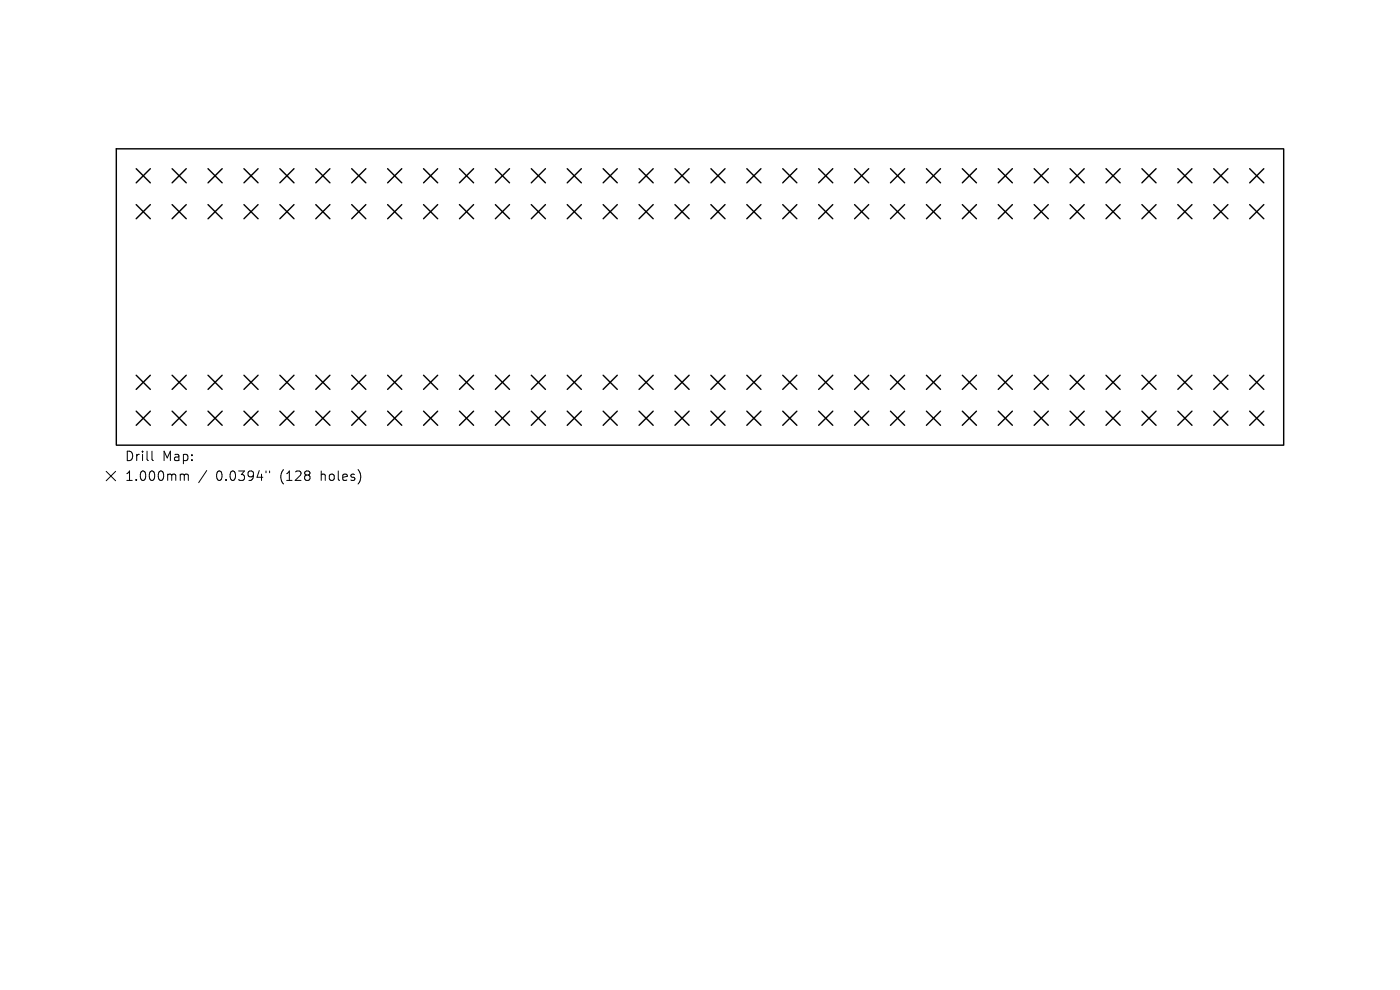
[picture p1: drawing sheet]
<svg xmlns="http://www.w3.org/2000/svg" width="297mm" height="210mm" viewBox="0 0 297 210" stroke-linecap="round" stroke-linejoin="round" font-family="sans-serif">
<defs><g id="words">
<g font-size="2.8">
<text x="26.5" y="98">Drill</text>
<text x="34.4" y="98">Map:</text>
<text x="26.5" y="102.2">1.000mm</text>
<text x="45.8" y="102.2">0.0394&quot;</text>
<text x="59.4" y="102.2">(128</text>
<text x="68.1" y="102.2">holes)</text>
</g>
</g></defs>
<g fill="none" stroke="#000" stroke-width=".3">
<path d="M24.7 31.6h247.6v62.8h-247.6zM28.9 35.8l3 3M31.9 35.8l-3 3M36.5 35.8l3 3M39.5 35.8l-3 3M44.1 35.8l3 3M47.1 35.8l-3 3M51.8 35.8l3 3M54.8 35.8l-3 3M59.4 35.8l3 3M62.4 35.8l-3 3M67 35.8l3 3"/>
<path d="M70 35.8l-3 3M74.6 35.8l3 3M77.6 35.8l-3 3M82.2 35.8l3 3M85.2 35.8l-3 3M89.9 35.8l3 3M92.9 35.8l-3 3M97.5 35.8l3 3M100.5 35.8l-3 3M105.1 35.8l3 3M108.1 35.8l-3 3M112.7 35.8l3 3"/>
<path d="M115.7 35.8l-3 3M120.3 35.8l3 3M123.3 35.8l-3 3M128 35.8l3 3M131 35.8l-3 3M135.6 35.8l3 3M138.6 35.8l-3 3M143.2 35.8l3 3M146.2 35.8l-3 3M150.8 35.8l3 3M153.8 35.8l-3 3M158.4 35.8l3 3"/>
<path d="M161.4 35.8l-3 3M166.1 35.8l3 3M169.1 35.8l-3 3M173.7 35.8l3 3M176.7 35.8l-3 3M181.3 35.8l3 3M184.3 35.8l-3 3M188.9 35.8l3 3M191.9 35.8l-3 3M196.5 35.8l3 3M199.5 35.8l-3 3M204.2 35.8l3 3"/>
<path d="M207.2 35.8l-3 3M211.8 35.8l3 3M214.8 35.8l-3 3M219.4 35.8l3 3M222.4 35.8l-3 3M227 35.8l3 3M230 35.8l-3 3M234.6 35.8l3 3M237.6 35.8l-3 3M242.3 35.8l3 3M245.3 35.8l-3 3M249.9 35.8l3 3"/>
<path d="M252.9 35.8l-3 3M257.5 35.8l3 3M260.5 35.8l-3 3M265.1 35.8l3 3M268.1 35.8l-3 3M28.9 43.4l3 3M31.9 43.4l-3 3M36.5 43.4l3 3M39.5 43.4l-3 3M44.1 43.4l3 3M47.1 43.4l-3 3M51.8 43.4l3 3"/>
<path d="M54.8 43.4l-3 3M59.4 43.4l3 3M62.4 43.4l-3 3M67 43.4l3 3M70 43.4l-3 3M74.6 43.4l3 3M77.6 43.4l-3 3M82.2 43.4l3 3M85.2 43.4l-3 3M89.9 43.4l3 3M92.9 43.4l-3 3M97.5 43.4l3 3"/>
<path d="M100.5 43.4l-3 3M105.1 43.4l3 3M108.1 43.4l-3 3M112.7 43.4l3 3M115.7 43.4l-3 3M120.3 43.4l3 3M123.3 43.4l-3 3M128 43.4l3 3M131 43.4l-3 3M135.6 43.4l3 3M138.6 43.4l-3 3M143.2 43.4l3 3"/>
<path d="M146.2 43.4l-3 3M150.8 43.4l3 3M153.8 43.4l-3 3M158.4 43.4l3 3M161.4 43.4l-3 3M166.1 43.4l3 3M169.1 43.4l-3 3M173.7 43.4l3 3M176.7 43.4l-3 3M181.3 43.4l3 3M184.3 43.4l-3 3M188.9 43.4l3 3"/>
<path d="M191.9 43.4l-3 3M196.5 43.4l3 3M199.5 43.4l-3 3M204.2 43.4l3 3M207.2 43.4l-3 3M211.8 43.4l3 3M214.8 43.4l-3 3M219.4 43.4l3 3M222.4 43.4l-3 3M227 43.4l3 3M230 43.4l-3 3M234.6 43.4l3 3"/>
<path d="M237.6 43.4l-3 3M242.3 43.4l3 3M245.3 43.4l-3 3M249.9 43.4l3 3M252.9 43.4l-3 3M257.5 43.4l3 3M260.5 43.4l-3 3M265.1 43.4l3 3M268.1 43.4l-3 3M28.9 79.6l3 3M31.9 79.6l-3 3M36.5 79.6l3 3"/>
<path d="M39.5 79.6l-3 3M44.1 79.6l3 3M47.1 79.6l-3 3M51.8 79.6l3 3M54.8 79.6l-3 3M59.4 79.6l3 3M62.4 79.6l-3 3M67 79.6l3 3M70 79.6l-3 3M74.6 79.6l3 3M77.6 79.6l-3 3M82.2 79.6l3 3"/>
<path d="M85.2 79.6l-3 3M89.9 79.6l3 3M92.9 79.6l-3 3M97.5 79.6l3 3M100.5 79.6l-3 3M105.1 79.6l3 3M108.1 79.6l-3 3M112.7 79.6l3 3M115.7 79.6l-3 3M120.3 79.6l3 3M123.3 79.6l-3 3M128 79.6l3 3"/>
<path d="M131 79.6l-3 3M135.6 79.6l3 3M138.6 79.6l-3 3M143.2 79.6l3 3M146.2 79.6l-3 3M150.8 79.6l3 3M153.8 79.6l-3 3M158.4 79.6l3 3M161.4 79.6l-3 3M166.1 79.6l3 3M169.1 79.6l-3 3M173.7 79.6l3 3"/>
<path d="M176.7 79.6l-3 3M181.3 79.6l3 3M184.3 79.6l-3 3M188.9 79.6l3 3M191.9 79.6l-3 3M196.5 79.6l3 3M199.5 79.6l-3 3M204.2 79.6l3 3M207.2 79.6l-3 3M211.8 79.6l3 3M214.8 79.6l-3 3M219.4 79.6l3 3"/>
<path d="M222.4 79.6l-3 3M227 79.6l3 3M230 79.6l-3 3M234.6 79.6l3 3M237.6 79.6l-3 3M242.3 79.6l3 3M245.3 79.6l-3 3M249.9 79.6l3 3M252.9 79.6l-3 3M257.5 79.6l3 3M260.5 79.6l-3 3M265.1 79.6l3 3"/>
<path d="M268.1 79.6l-3 3M28.9 87.2l3 3M31.9 87.2l-3 3M36.5 87.2l3 3M39.5 87.2l-3 3M44.1 87.2l3 3M47.1 87.2l-3 3M51.8 87.2l3 3M54.8 87.2l-3 3M59.4 87.2l3 3M62.4 87.2l-3 3M67 87.2l3 3"/>
<path d="M70 87.2l-3 3M74.6 87.2l3 3M77.6 87.2l-3 3M82.2 87.2l3 3M85.2 87.2l-3 3M89.9 87.2l3 3M92.9 87.2l-3 3M97.5 87.2l3 3M100.5 87.2l-3 3M105.1 87.2l3 3M108.1 87.2l-3 3M112.7 87.2l3 3"/>
<path d="M115.7 87.2l-3 3M120.3 87.2l3 3M123.3 87.2l-3 3M128 87.2l3 3M131 87.2l-3 3M135.6 87.2l3 3M138.6 87.2l-3 3M143.2 87.2l3 3M146.2 87.2l-3 3M150.8 87.2l3 3M153.8 87.2l-3 3M158.4 87.2l3 3"/>
<path d="M161.4 87.2l-3 3M166.1 87.2l3 3M169.1 87.2l-3 3M173.7 87.2l3 3M176.7 87.2l-3 3M181.3 87.2l3 3M184.3 87.2l-3 3M188.9 87.2l3 3M191.9 87.2l-3 3M196.5 87.2l3 3M199.5 87.2l-3 3M204.2 87.2l3 3"/>
<path d="M207.2 87.2l-3 3M211.8 87.2l3 3M214.8 87.2l-3 3M219.4 87.2l3 3M222.4 87.2l-3 3M227 87.2l3 3M230 87.2l-3 3M234.6 87.2l3 3M237.6 87.2l-3 3M242.3 87.2l3 3M245.3 87.2l-3 3M249.9 87.2l3 3"/>
<path d="M252.9 87.2l-3 3M257.5 87.2l3 3M260.5 87.2l-3 3M265.1 87.2l3 3M268.1 87.2l-3 3"/>
</g>
<path d="M22.5 100l2 2M24.5 100l-2 2M32.2 95.7v1.7l.3 .3M43.9 99.8l-1.8 2.6M56.4 99.9v.4M57.2 99.9v.4M38.8 100.6l.3 .3M39.1 100.9v1M39.1 100.9l.3-.3 .5 .1 .1 1.2M76.4 100.5v1.3" fill="none" stroke="#000" stroke-width=".21"/>
<use href="#words"/>
</svg>
